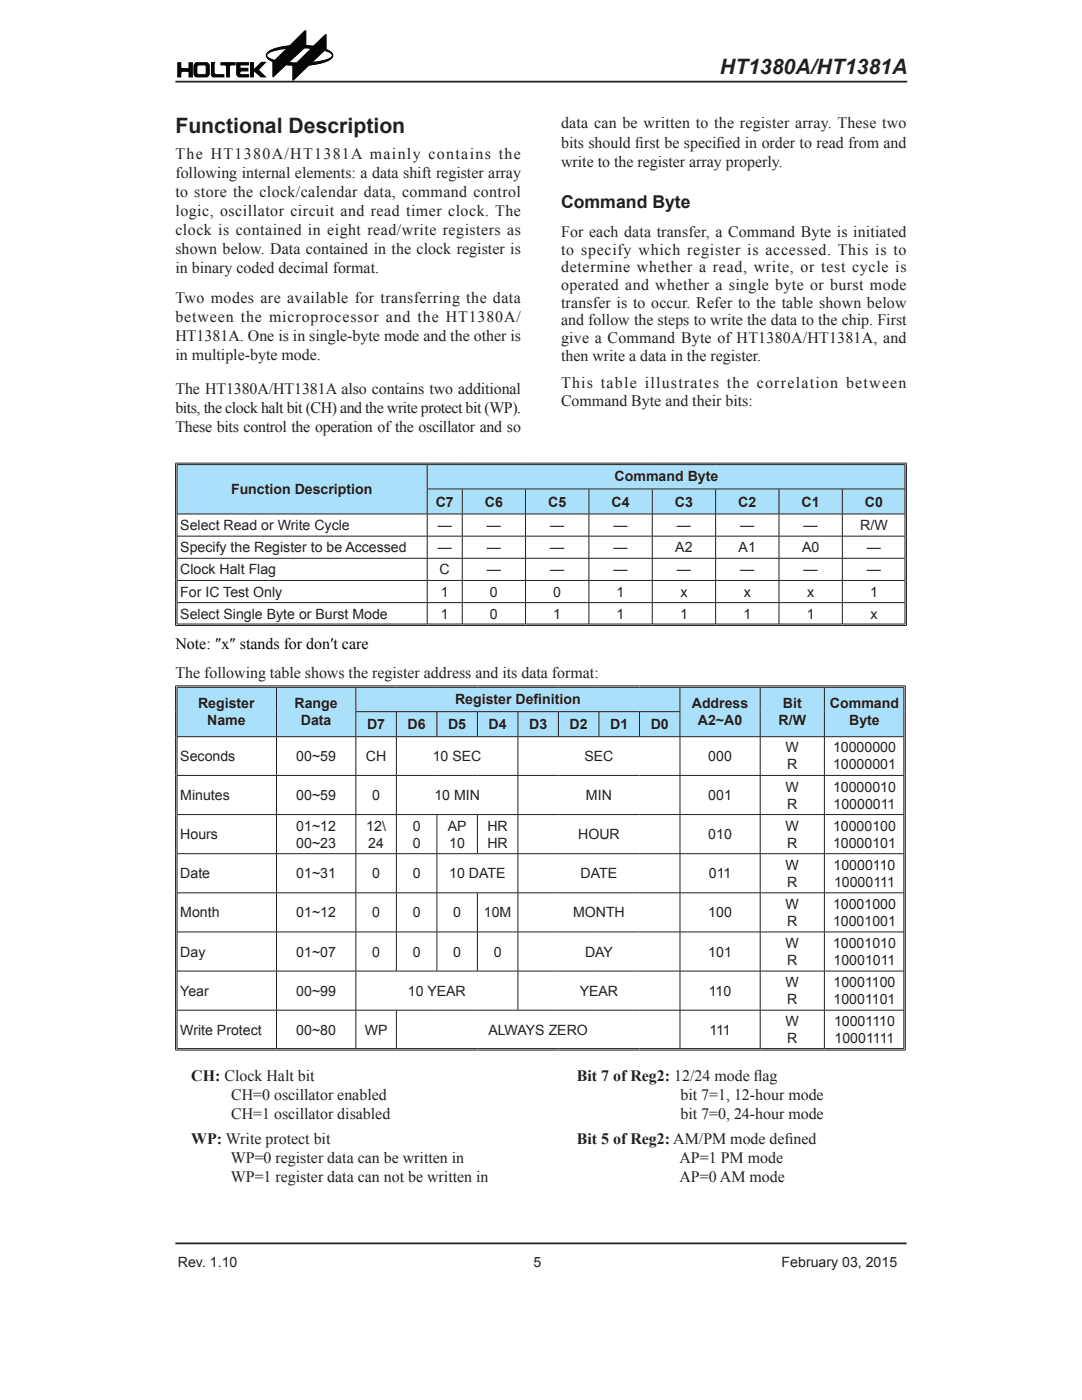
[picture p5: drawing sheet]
<svg xmlns="http://www.w3.org/2000/svg" width="216mm" height="279mm" viewBox="0 0 216 279" stroke-linecap="round" stroke-linejoin="round" font-family="sans-serif">
<defs><g id="words">
<g font-size="4.2" fill="#231f20">
<text x="143.6" y="14.7">HT1380A/HT1381A</text>
<text x="35" y="26.6">Functional Description</text>
</g>
<text font-size="3.5" fill="#231f20" x="112" y="41.5">Command Byte</text>
<g font-size="3.2" fill="#231f20">
<text x="112" y="25.6">data can be written to the register array. These two</text>
<text x="112" y="29.4">bits should f</text>
<text x="126.8" y="29.4">irst be specif</text>
<text x="143" y="29.4">ied in order to read from and</text>
<text x="35" y="31.7">The HT1380A/HT1381A mainly contains the</text>
<text x="35" y="35.5">following internal elements: a data shift register array</text>
<text x="112" y="33.3">write to the register array properly.</text>
<text x="35" y="39.3">to store the clock/calendar data, command control</text>
<text x="35" y="43.1">logic, oscillator circuit and read timer clock. The</text>
<text x="35" y="47">clock is contained in eight read/write registers as</text>
<text x="112" y="47.3">For each data transfer, a Command Byte is initiated</text>
<text x="35" y="50.8">shown below. Data contained in the clock register is</text>
<text x="112" y="50.8">to specify which register is accessed. This is to</text>
<text x="35" y="54.6">in binary coded decimal format.</text>
<text x="112" y="54.4">determine whether a read, write, or test cycle is</text>
<text x="112" y="57.9">operated and whether a single byte or burst mode</text>
<text x="35" y="60.4">Two modes are available for transferring the data</text>
<text x="35" y="64.2">between the microprocessor and the HT1380A/</text>
<text x="112" y="61.4">transfer is to occur. Refer to the table shown below</text>
<text x="112" y="64.9">and follow the steps to write the data to the chip. First</text>
<text x="35" y="68">HT1381A. One is in single-byte mode and the other is</text>
<text x="35" y="71.8">in multiple-byte mode.</text>
<text x="112" y="68.5">give a Command Byte of HT1380A/HT1381A, and</text>
<text x="112" y="72">then write a data in the register.</text>
<text x="112" y="77.5">This table illustrates the correlation between</text>
<text x="35" y="78.6">The HT1380A/HT1381A also contains two additional</text>
<text x="35" y="82.4">bits, the clock halt bit (CH) and the write protect bit (WP).</text>
<text x="112" y="81.1">Command Byte and their bits:</text>
<text x="35" y="86.2">These bits control the operation of the oscillator and so</text>
<text x="35" y="135.3">The following table shows the register address and its data format:</text>
<text x="38.2" y="215.8">CH: Clock Halt bit</text>
<text x="115.1" y="215.8">Bit 7 of Reg2: 12/24 mode f</text>
<text x="150.4" y="215.8">lag</text>
<text x="46.1" y="219.6">CH=0 oscillator enabled</text>
<text x="135.8" y="219.6">bit 7=1, 12-hour mode</text>
<text x="46.1" y="223.4">CH=1 oscillator disabled</text>
<text x="135.8" y="223.4">bit 7=0, 24-hour mode</text>
<text x="38.2" y="228.2">WP: Write protect bit</text>
<text x="46.1" y="232">WP=0 register data can be written in</text>
<text x="115.1" y="228.2">Bit 5 of Reg2: AM/PM mode def</text>
<text x="135.6" y="232">AP=1 PM mode</text>
<text x="156.6" y="228.2">ined</text>
<text x="46.1" y="235.8">WP=1 register data can not be written in</text>
<text x="135.6" y="235.8">AP=0 AM mode</text>
</g>
<text font-size="3.2" fill="#030303" x="35" y="129.5">Note: ″x″ stands for don′t care</text>
<g font-size="2.8" fill="#231f20">
<text x="46.1" y="98.6">Function Description</text>
<text x="86.9" y="101.1">C7</text>
<text x="96.7" y="101.1">C6</text>
<text x="109.4" y="101.1">C5</text>
<text x="122" y="101.1">C4</text>
<text x="122.6" y="96.1">Command Byte</text>
<text x="134.7" y="101.1">C3</text>
<text x="147.3" y="101.1">C2</text>
<text x="160" y="101.1">C1</text>
<text x="172.6" y="101.1">C0</text>
<text x="36" y="105.8">Select Read or Write Cycle</text>
<text x="87.3" y="105.8">—</text>
<text x="97.1" y="105.8">—</text>
<text x="109.8" y="105.8">—</text>
<text x="122.4" y="105.8">—</text>
<text x="135.1" y="105.8">—</text>
<text x="147.7" y="105.8">—</text>
<text x="160.3" y="105.8">—</text>
<text x="171.7" y="105.8">R/W</text>
<text x="36" y="110.2">Specify the Register to be Accessed</text>
<text x="87.3" y="110.2">—</text>
<text x="97.1" y="110.2">—</text>
<text x="109.8" y="110.2">—</text>
<text x="122.4" y="110.2">—</text>
<text x="134.7" y="110.2">A2</text>
<text x="147.4" y="110.2">A1</text>
<text x="160" y="110.2">A0</text>
<text x="173" y="110.2">—</text>
<text x="36" y="114.6">Clock Halt Flag</text>
<text x="36" y="119.1">For IC Test Only</text>
<text x="87.7" y="114.6">C</text>
<text x="88" y="119.1">1</text>
<text x="97.1" y="114.6">—</text>
<text x="97.8" y="119.1">0</text>
<text x="109.8" y="114.6">—</text>
<text x="110.4" y="119.1">0</text>
<text x="122.4" y="114.6">—</text>
<text x="123" y="119.1">1</text>
<text x="135.1" y="114.6">—</text>
<text x="135.8" y="119.1">x</text>
<text x="147.7" y="114.6">—</text>
<text x="148.4" y="119.1">x</text>
<text x="160.3" y="114.6">—</text>
<text x="161.1" y="119.1">x</text>
<text x="173" y="114.6">—</text>
<text x="173.6" y="119.1">1</text>
<text x="36" y="123.5">Select Single Byte or Burst Mode</text>
<text x="88" y="123.5">1</text>
<text x="97.8" y="123.5">0</text>
<text x="110.4" y="123.5">1</text>
<text x="123" y="123.5">1</text>
<text x="135.7" y="123.5">1</text>
<text x="148.3" y="123.5">1</text>
<text x="161" y="123.5">1</text>
<text x="173.7" y="123.5">x</text>
<text x="39.5" y="141.3">Register</text>
<text x="58.8" y="141.3">Range</text>
<text x="90.8" y="140.5">Register Def</text>
<text x="106.5" y="140.5">inition</text>
<text x="138" y="141.3">Address</text>
<text x="156.2" y="141.3">Bit</text>
<text x="165.6" y="141.3">Command</text>
<text x="41.3" y="144.7">Name</text>
<text x="60" y="144.7">Data</text>
<text x="73.2" y="145.5">D7</text>
<text x="81.3" y="145.5">D6</text>
<text x="89.4" y="145.5">D5</text>
<text x="97.5" y="145.5">D4</text>
<text x="105.6" y="145.5">D3</text>
<text x="113.7" y="145.5">D2</text>
<text x="121.8" y="145.5">D1</text>
<text x="129.8" y="145.5">D0</text>
<text x="139.3" y="144.7">A2~A0</text>
<text x="155.4" y="144.7">R/W</text>
<text x="169.4" y="144.7">Byte</text>
<text x="36" y="151.9">Seconds</text>
<text x="59.1" y="151.9">00~59</text>
<text x="73" y="151.9">CH</text>
<text x="86.4" y="151.9">10 SEC</text>
<text x="116.6" y="151.9">SEC</text>
<text x="141.3" y="151.9">000</text>
<text x="156.8" y="150.2">W</text>
<text x="157.1" y="153.6">R</text>
<text x="166.2" y="150.2">10000000</text>
<text x="166.2" y="153.6">10000001</text>
<text x="36" y="159.7">Minutes</text>
<text x="59.1" y="159.7">00~59</text>
<text x="74.3" y="159.7">0</text>
<text x="86.7" y="159.7">10 MIN</text>
<text x="116.9" y="159.7">MIN</text>
<text x="141.3" y="159.7">001</text>
<text x="156.8" y="158">W</text>
<text x="157.1" y="161.4">R</text>
<text x="166.2" y="158">10000010</text>
<text x="166.3" y="161.4">10000011</text>
<text x="36" y="167.5">Hours</text>
<text x="59.1" y="165.8">01~12</text>
<text x="73.1" y="165.8">12\</text>
<text x="82.3" y="165.8">0</text>
<text x="89.4" y="165.8">AP</text>
<text x="97.3" y="165.8">HR</text>
<text x="115.4" y="167.5">HOUR</text>
<text x="141.3" y="167.5">010</text>
<text x="156.8" y="165.8">W</text>
<text x="166.2" y="165.8">10000100</text>
<text x="59.1" y="169.2">00~23</text>
<text x="73.5" y="169.2">24</text>
<text x="82.3" y="169.2">0</text>
<text x="89.6" y="169.2">10</text>
<text x="97.3" y="169.2">HR</text>
<text x="156.8" y="173.6">W</text>
<text x="157.1" y="169.2">R</text>
<text x="166.2" y="169.2">10000101</text>
<text x="166.3" y="173.6">10000110</text>
<text x="36" y="175.3">Date</text>
<text x="59.1" y="175.3">01~31</text>
<text x="74.3" y="175.3">0</text>
<text x="82.3" y="175.3">0</text>
<text x="89.6" y="175.3">10 DATE</text>
<text x="115.9" y="175.3">DATE</text>
<text x="141.4" y="175.3">011</text>
<text x="157.1" y="177">R</text>
<text x="166.4" y="177">10000111</text>
<text x="36" y="183.1">Month</text>
<text x="59.1" y="183.1">01~12</text>
<text x="74.3" y="183.1">0</text>
<text x="82.3" y="183.1">0</text>
<text x="90.4" y="183.1">0</text>
<text x="96.6" y="183.1">10M</text>
<text x="114.3" y="183.1">MONTH</text>
<text x="141.3" y="183.1">100</text>
<text x="156.8" y="181.4">W</text>
<text x="157.1" y="184.8">R</text>
<text x="166.2" y="181.4">10001000</text>
<text x="166.2" y="184.8">10001001</text>
<text x="36" y="190.9">Day</text>
<text x="59.1" y="190.9">01~07</text>
<text x="74.3" y="190.9">0</text>
<text x="82.3" y="190.9">0</text>
<text x="90.4" y="190.9">0</text>
<text x="98.5" y="190.9">0</text>
<text x="116.7" y="190.9">DAY</text>
<text x="141.3" y="190.9">101</text>
<text x="156.8" y="189.2">W</text>
<text x="166.2" y="189.2">10001010</text>
<text x="156.8" y="197">W</text>
<text x="157.1" y="192.6">R</text>
<text x="166.3" y="192.6">10001011</text>
<text x="166.3" y="197">10001100</text>
<text x="36" y="198.7">Year</text>
<text x="59.1" y="198.7">00~99</text>
<text x="81.4" y="198.7">10 YEAR</text>
<text x="115.7" y="198.7">YEAR</text>
<text x="141.4" y="198.7">110</text>
<text x="157.1" y="200.4">R</text>
<text x="166.3" y="200.4">10001101</text>
<text x="36" y="206.5">Write Protect</text>
<text x="59.1" y="206.5">00~80</text>
<text x="72.8" y="206.5">WP</text>
<text x="97.5" y="206.5">ALWAYS ZERO</text>
<text x="141.5" y="206.5">111</text>
<text x="156.8" y="204.8">W</text>
<text x="157.1" y="208.2">R</text>
<text x="166.4" y="204.8">10001110</text>
<text x="166.5" y="208.2">10001111</text>
<text x="35.5" y="252.9">Rev. 1.10</text>
<text x="106.5" y="252.9">5</text>
<text x="156" y="252.9">February 03, 2015</text>
</g>
</g></defs>
<path d="M35 16.3h146M35 248.1h145.9" fill="none" stroke="#231f20" stroke-width=".35"/>
<path d="M53.4 10.6l1-.6 1.9-.6 1.5-.2 3-3h.2v2.9l.3 .1h1.2l2.4-2.3h.2v3l1.1 .7 .2 .4-.1 .3a5.4 5.4 0 0 1-3.8 1.5l-.9 .2-3.1 3-.1-3-1.3-.1-2.6 2.4-.1-3.1-.8-.4-.3-.4-.1-.4z" fill="#030303"/>
<path d="M53.5 10.5l.9-.5 1.9-.6 1.5-.2 3-3h.2v2.9l.3 .1h1.2l2.4-2.3h.2v3l1.1 .7 .2 .4-.1 .3a5.4 5.4 0 0 1-3.8 1.5l-.9 .2-3.1 3-.1-3-1.3-.1-2.6 2.4-.1-3.1-.8-.4-.3-.4-.1-.4z" fill="none" stroke="#030303" stroke-width=".2"/>
<path d="M53.5 10.4a13.1 13.1 0 0 1 7.5-1.3l1.1 .1a6.3 6.3 0 0 1 4.2 1.5 1.03 1.03 0 0 1-.8 1.4 17.1 17.1 0 0 1-11.5 0 1.03 1.03 0 0 1-.8-1.4z" fill-rule="evenodd" fill="#030303"/>
<path d="M53.5 10.4a13.1 13.1 0 0 1 7.5-1.3l1.1 .1a6.3 6.3 0 0 1 4.2 1.5 1.03 1.03 0 0 1-.8 1.4 17.1 17.1 0 0 1-11.5 0 1.03 1.03 0 0 1-.8-1.4z" fill="none" stroke="#030303" stroke-width=".2"/>
<path d="M53.3 10.8a7.4 7.4 0 0 1 4.2-1.2 18.9 18.9 0 0 1 8.4 .9l.4 .6a1.77 1.77 0 0 1-1.5 .9 22.8 22.8 0 0 1-10.7-.2l-.8-.5-.1-.2z" fill-rule="evenodd" fill="#fff"/>
<path d="M53.3 10.8a7.4 7.4 0 0 1 4.2-1.2 18.9 18.9 0 0 1 8.4 .9l.4 .6a1.77 1.77 0 0 1-1.5 .9 22.8 22.8 0 0 1-10.7-.2l-.8-.5-.1-.2z" fill="none" stroke="#030303" stroke-width=".2"/>
<path d="M54.8 12.1l2.6-2.6h3.4l-3.3 3.1z" fill-rule="evenodd" fill="#030303"/>
<path d="M54.8 12.1l2.6-2.6h3.4l-3.3 3.1z" fill="none" stroke="#030303" stroke-width=".2"/>
<path d="M59.1 12.7l3.3-3.3 2.5 .5-3 2.8z" fill-rule="evenodd" fill="#030303"/>
<path d="M59.1 12.7l3.3-3.3 2.5 .5-3 2.8z" fill="none" stroke="#030303" stroke-width=".2"/>
<path d="M50 12.5h.6v1.3h.1l1.5-1.4h.8l-1.5 1.5 1.5 1.5h-.9l-1.5-1.4v1.4h-.6z" fill-rule="evenodd" fill="#030303"/>
<path d="M50 12.5h.6v1.3h.1l1.5-1.4h.8l-1.5 1.5 1.5 1.5h-.9l-1.5-1.4v1.4h-.6z" fill="none" stroke="#030303" stroke-width=".2"/>
<path d="M35.5 12.5h.6v1l.2 .2h1.4v-1.2h.7v2.9h-.7v-1.2h-1.4l-.2 .3v.9h-.6z" fill-rule="evenodd" fill="#030303"/>
<path d="M35.5 12.5h.6v1l.2 .2h1.4v-1.2h.7v2.9h-.7v-1.2h-1.4l-.2 .3v.9h-.6z" fill="none" stroke="#030303" stroke-width=".2"/>
<path d="M39 12.6l2.3-.1 .3 .2 .2 .3v1.8l-.3 .5-2.4 .1-.3-.3-.1-.3v-1.8z" fill-rule="evenodd" fill="#030303"/>
<path d="M39 12.6l2.3-.1 .3 .2 .2 .3v1.8l-.3 .5-2.4 .1-.3-.3-.1-.3v-1.8z" fill="none" stroke="#030303" stroke-width=".2"/>
<path d="M39.5 13h1.4l.2 .2v1.5l-.2 .2h-1.4l-.2-.2v-1.4z" fill-rule="evenodd" fill="#fff"/>
<path d="M39.5 13h1.4l.2 .2v1.5l-.2 .2h-1.4l-.2-.2v-1.4z" fill="none" stroke="#030303" stroke-width=".2"/>
<path d="M42.2 12.5h.6l-.1 2.1 .3 .3h1.7v.5h-2.2l-.3-.3z" fill-rule="evenodd" fill="#030303"/>
<path d="M42.2 12.5h.6l-.1 2.1 .3 .3h1.7v.5h-2.2l-.3-.3z" fill="none" stroke="#030303" stroke-width=".2"/>
<path d="M44.1 12.5h2.8v.5h-.9l-.2 .2v2.2h-.6v-2.2l-.3-.2h-.8z" fill-rule="evenodd" fill="#030303"/>
<path d="M44.1 12.5h2.8v.5h-.9l-.2 .2v2.2h-.6v-2.2l-.3-.2h-.8z" fill="none" stroke="#030303" stroke-width=".2"/>
<path d="M47.2 12.5h2.4v.5h-1.6l-.2 .3 .2 .3h1.5v.6h-1.5l-.2 .5 .2 .2h1.6v.5h-1.9l-.3-.3-.2-.3z" fill-rule="evenodd" fill="#030303"/>
<path d="M47.2 12.5h2.4v.5h-1.6l-.2 .3 .2 .3h1.5v.6h-1.5l-.2 .5 .2 .2h1.6v.5h-1.9l-.3-.3-.2-.3z" fill="none" stroke="#030303" stroke-width=".2"/>
<path d="M35.2 92.6h50.1v10h-50.1zM85.3 92.6h95.4v5h-95.4zM85.3 97.6h6.9v5h-6.9zM92.2 97.6h12.7v5h-12.7zM104.9 97.6h12.6v5h-12.6zM117.5 97.6h12.7v5h-12.7zM130.2 97.6h12.6v5h-12.6zM142.8 97.6h12.6v5h-12.6zM155.4 97.6h12.7v5h-12.7zM168.1 97.6h12.6v5h-12.6z" fill="#aae0f9"/>
<path d="M35 92.6h145.9M35.2 92.8v31.7M180.7 92.8v31.7M35 124.7h145.9" fill="none" stroke="#fff" stroke-width=".35"/>
<g fill="none" stroke="#231f20" stroke-width=".2">
<path d="M35 92.5h145.9v32.3h-145.9zM85.2 97.6h95.3M85.2 92.8v4.7M85.2 97.6v4.9M92.2 97.6v4.9M104.9 97.6v4.9M117.5 97.6v4.9M130.2 97.6v4.9M142.8 97.6v4.9M155.4 97.6v4.9M168.1 97.6v4.9M35.4 107h145.1"/>
<path d="M35.4 111.4h145.1M35.4 115.8h145.1M35.4 102.6h145.1M85.2 102.6v4.4M85.2 107v4.4M85.2 111.5v4.3M85.2 115.9v4.3M92.2 102.6v4.4M92.2 107v4.4M92.2 111.5v4.3M92.2 115.9v4.3M104.9 102.6v4.4"/>
<path d="M104.9 107v4.4M104.9 111.5v4.3M104.9 115.9v4.3M117.5 102.6v4.4M117.5 107v4.4M117.5 111.5v4.3M117.5 115.9v4.3M130.2 102.6v4.4M130.2 107v4.4M130.2 111.5v4.3M130.2 115.9v4.3M142.8 102.6v4.4"/>
<path d="M142.8 107v4.4M142.8 111.5v4.3M142.8 115.9v4.3M155.4 102.6v4.4M155.4 107v4.4M155.4 111.5v4.3M155.4 115.9v4.3M168.1 102.6v4.4M168.1 107v4.4M168.1 111.5v4.3M168.1 115.9v4.3M35.3 124.5h145.3"/>
<path d="M35.3 124.5v-31.7l145.3-.1v31.8M35.4 120.3h145.1M85.2 120.3v4.2M92.2 120.3v4.2M104.9 120.3v4.2M117.5 120.3v4.2M130.2 120.3v4.2M142.8 120.3v4.2M155.4 120.3v4.2M168.1 120.3v4.2"/>
</g>
<path d="M35.2 137h20v10h-20zM55.2 137h15.8v10h-15.8zM71 137h64.7v5h-64.7zM135.7 137h16v10h-16zM151.7 137h12.8v10h-12.8zM164.5 137h16v10h-16zM71 142h8.1v5h-8.1zM79.1 142h8.1v5h-8.1zM87.2 142h8.1v5h-8.1zM95.3 142h8v5h-8zM103.3 142h8.1v5h-8.1zM111.4 142h8.1v5h-8.1zM119.5 142h8.1v5h-8.1zM127.6 142h8.1v5h-8.1z" fill="#aae0f9"/>
<path d="M35 137h145.7M35.2 137.2v72M180.5 137.2v72M35 209.4h145.7" fill="none" stroke="#fff" stroke-width=".35"/>
<g fill="none" stroke="#231f20" stroke-width=".2">
<path d="M55.2 137.2v9.8M71 137.2v4.8M135.7 137.2v4.8M151.7 137.2v9.8M164.5 137.2v9.8M180.4 137.2v72M180.4 137.2h-145.1v72M180.6 136.9v72.6M180.7 136.9h-145.7v72.6M35.4 154.8h144.9M35.4 147h144.9M55.2 147.1v7.6"/>
<path d="M55.2 154.8v7.7M71 142h64.7M71 142.1v4.9M71 147.1v7.6M71 154.8v7.7M79.1 142.1v4.9M79.1 147.1v7.6M79.1 154.8v7.7M87.2 142.1v4.9M95.3 142.1v4.9M103.3 142.1v4.9M103.3 147.1v7.6"/>
<path d="M103.3 154.8v7.7M111.4 142.1v4.9M119.5 142.1v4.9M127.6 142.1v4.9M135.7 142.1v4.9M135.7 147.1v7.6M135.7 154.8v7.7M151.7 147.1v7.6M151.7 154.8v7.7M164.5 147.1v7.6M164.5 154.8v7.7M35.4 162.6h144.9"/>
<path d="M35.4 170.4h144.9M35.4 178.2h144.9M55.2 162.6v7.7M55.2 170.4v7.7M55.2 178.2v7.7M71 162.6v7.7M71 170.4v7.7M71 178.2v7.7M79.1 162.6v7.7M79.1 170.4v7.7M79.1 178.2v7.7M87.2 162.6v7.7"/>
<path d="M87.2 170.4v7.7M87.2 178.2v7.7M95.3 162.6v7.7M95.3 178.2v7.7M103.3 162.6v7.7M103.3 170.4v7.7M103.3 178.2v7.7M135.7 162.6v7.7M135.7 170.4v7.7M135.7 178.2v7.7M151.7 162.6v7.7M151.7 170.4v7.7"/>
<path d="M151.7 178.2v7.7M164.5 162.6v7.7M164.5 170.4v7.7M164.5 178.2v7.7M35.4 186h144.9M35.4 193.8h144.9M55.2 186v7.8M55.2 193.8v7.8M71 186v7.8M71 193.8v7.8M79.1 186v7.8M87.2 186v7.8"/>
<path d="M95.3 186v7.8M103.3 186v7.8M103.3 193.8v7.8M135.7 186v7.8M135.7 193.8v7.8M151.7 186v7.8M151.7 193.8v7.8M164.5 186v7.8M164.5 193.8v7.8M35 209.6h145.7M35.3 209.3h145.1M35.4 201.6h144.9"/>
<path d="M55.2 201.7v7.5M71 201.7v7.5M79.1 201.7v7.5M135.7 201.7v7.5M151.7 201.7v7.5M164.5 201.7v7.5"/>
</g>
<use href="#words"/>
</svg>
